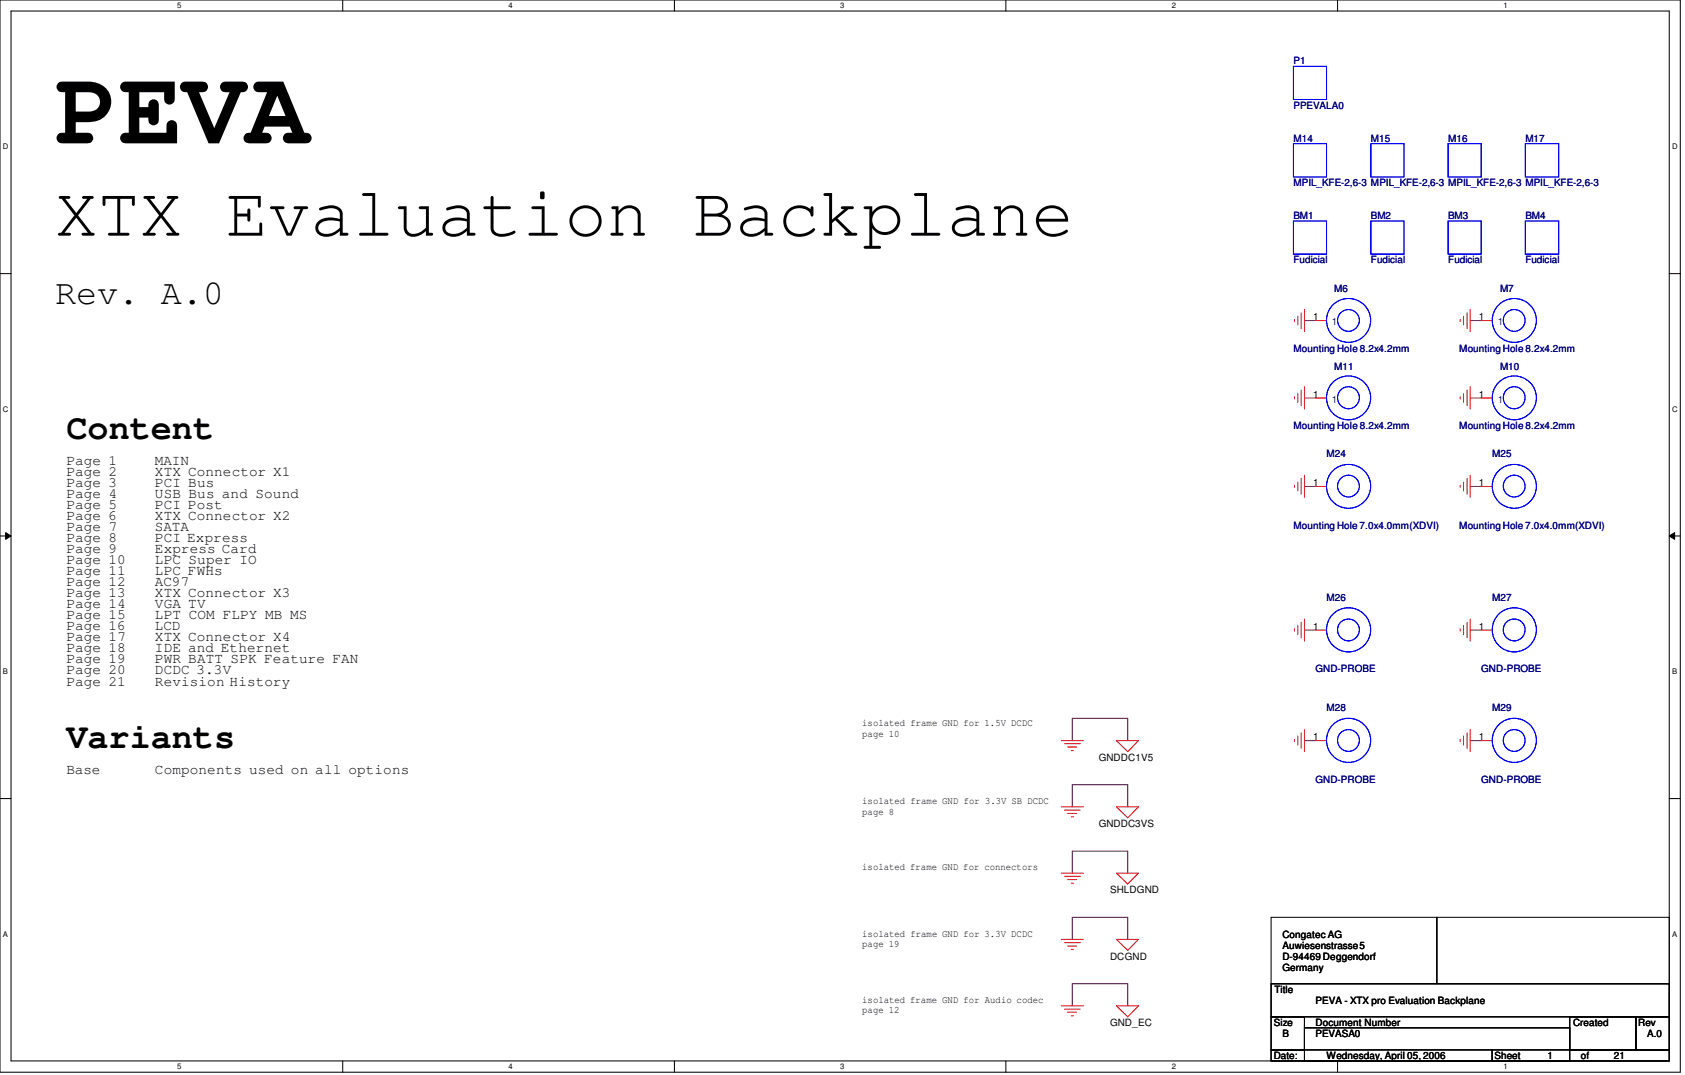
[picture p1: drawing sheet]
<svg xmlns="http://www.w3.org/2000/svg" width="278mm" height="177mm" viewBox="0 0 278 177" stroke-linecap="round" stroke-linejoin="round" font-family="sans-serif">
<defs><g id="words">
<text font-size="17.5" x="9.1" y="23.7">PEVA</text>
<text font-size="11.6" x="9.1" y="38.9">XTX Evaluation Backplane</text>
<g font-size="5.8">
<text x="9.1" y="50.2">Rev. A.0</text>
<text x="11" y="72.4">Content</text>
<text x="11" y="123.4">Variants</text>
</g>
<g font-size="2.4">
<text x="11" y="76.7">Page 1</text>
<text x="25.6" y="76.7">MAIN</text>
<text x="11" y="78.5">Page 2</text>
<text x="11" y="80.3">Page 3</text>
<text x="11" y="82.2">Page 4</text>
<text x="11" y="84">Page 5</text>
<text x="25.6" y="78.5">XTX Connector X1</text>
<text x="25.6" y="80.3">PCI Bus</text>
<text x="25.6" y="82.2">USB Bus and Sound</text>
<text x="25.6" y="84">PCI Post</text>
<text x="11" y="85.8">Page 6</text>
<text x="11" y="87.7">Page 7</text>
<text x="11" y="89.5">Page 8</text>
<text x="25.6" y="85.8">XTX Connector X2</text>
<text x="25.6" y="87.7">SATA</text>
<text x="25.6" y="89.5">PCI Express</text>
<text x="11" y="91.3">Page 9</text>
<text x="11" y="93.1">Page 10</text>
<text x="11" y="95">Page 11</text>
<text x="25.6" y="91.3">Express Card</text>
<text x="25.6" y="93.1">LPC Super IO</text>
<text x="25.6" y="95">LPC FWHs</text>
<text x="11" y="96.8">Page 12</text>
<text x="11" y="98.6">Page 13</text>
<text x="11" y="100.4">Page 14</text>
<text x="25.6" y="96.8">AC97</text>
<text x="25.6" y="98.6">XTX Connector X3</text>
<text x="25.6" y="100.4">VGA TV</text>
<text x="11" y="102.2">Page 15</text>
<text x="11" y="104.1">Page 16</text>
<text x="11" y="105.9">Page 17</text>
<text x="11" y="107.7">Page 18</text>
<text x="25.6" y="102.2">LPT COM FLPY MB MS</text>
<text x="25.6" y="105.9">XTX Connector X4</text>
<text x="25.6" y="107.7">IDE and Ethernet</text>
<text x="25.6" y="104.1">LCD</text>
<text x="11" y="109.5">Page 19</text>
<text x="11" y="111.3">Page 20</text>
<text x="11" y="113.2">Page 21</text>
<text x="25.6" y="109.5">PWR BATT SPK Feature FAN</text>
<text x="25.6" y="111.3">DCDC 3.3V</text>
<text x="25.6" y="113.2">Revision History</text>
<text x="11" y="127.8">Base</text>
<text x="25.6" y="127.8">Components used on all options</text>
</g>
<g font-size="1.7" fill="#000080">
<text x="213.4" y="10.6">P1</text>
<text x="213.4" y="17.9">PPEVALA0</text>
<text x="213.4" y="23.5">M14</text>
<text x="226.2" y="23.5">M15</text>
<text x="239" y="23.5">M16</text>
<text x="251.7" y="23.5">M17</text>
<text x="213.4" y="30.7">MPIL_KFE-2,6-3 MPIL_KFE-2,6-3 MPIL_KFE-2,6-3 MPIL_KFE-2,6-3</text>
<text x="213.4" y="36.2">BM1</text>
<text x="226.2" y="36.2">BM2</text>
<text x="239" y="36.2">BM3</text>
<text x="251.7" y="36.2">BM4</text>
<text x="213.4" y="43.5">Fudicial</text>
<text x="226.2" y="43.5">Fudicial</text>
<text x="239" y="43.5">Fudicial</text>
<text x="251.7" y="43.5">Fudicial</text>
<text x="220.2" y="48.3">M6</text>
<text x="247.5" y="48.3">M7</text>
<text x="213.4" y="58.1">Mounting Hole 8.2x4.2mm</text>
<text x="240.8" y="58.1">Mounting Hole 8.2x4.2mm</text>
<text x="220.2" y="61">M11</text>
<text x="247.5" y="61">M10</text>
<text x="213.4" y="70.9">Mounting Hole 8.2x4.2mm</text>
<text x="240.8" y="70.9">Mounting Hole 8.2x4.2mm</text>
<text x="218.9" y="75.4">M24</text>
<text x="246.3" y="75.4">M25</text>
<text x="213.4" y="87.3">Mounting Hole 7.0x4.0mm(XDVI)</text>
<text x="240.8" y="87.3">Mounting Hole 7.0x4.0mm(XDVI)</text>
<text x="218.9" y="99.1">M26</text>
<text x="246.3" y="99.1">M27</text>
<text x="217.1" y="111">GND-PROBE</text>
<text x="244.4" y="111">GND-PROBE</text>
<text x="218.9" y="117.4">M28</text>
<text x="246.3" y="117.4">M29</text>
<text x="217.1" y="129.2">GND-PROBE</text>
<text x="244.4" y="129.2">GND-PROBE</text>
</g>
<g font-size="1.7">
<text x="216.7" y="52.9">1</text>
<text x="244.1" y="52.9">1</text>
<text x="216.7" y="65.7">1</text>
<text x="244.1" y="65.7">1</text>
<text x="216.7" y="80.3">1</text>
<text x="244.1" y="80.3">1</text>
<text x="216.7" y="104">1</text>
<text x="244.1" y="104">1</text>
<text x="142.3" y="119.9">isolated frame GND for 1.5V DCDC</text>
<text x="142.3" y="121.7">page 10</text>
<text x="181.3" y="125.6">GNDDC1V5</text>
<text x="216.7" y="122.2">1</text>
<text x="244.1" y="122.2">1</text>
<text x="142.3" y="132.7">isolated frame GND for 3.3V SB DCDC</text>
<text x="142.3" y="134.5">page 8</text>
<text x="181.3" y="136.5">GNDDC3VS</text>
<text x="142.3" y="143.6">isolated frame GND for connectors</text>
<text x="183.2" y="147.4">SHLDGND</text>
<text x="142.3" y="154.6">isolated frame GND for 3.3V DCDC</text>
<text x="211.6" y="154.8">Congatec AG</text>
<text x="142.3" y="156.3">page 19</text>
<text x="183.2" y="158.4">DCGND</text>
<text x="211.6" y="156.6">Auwiesenstrasse 5</text>
<text x="211.6" y="158.4">D-94469 Deggendorf</text>
<text x="211.6" y="160.3">Germany</text>
<text x="142.3" y="165.5">isolated frame GND for Audio codec</text>
<text x="142.3" y="167.3">page 12</text>
<text x="210.3" y="163.9">Title</text>
<text x="217.1" y="165.7">PEVA - XTX pro Evaluation Backplane</text>
<text x="183.2" y="169.4">GND_EC</text>
<text x="210.2" y="169.4">Size</text>
<text x="211.6" y="171.2">B</text>
<text x="217.1" y="169.4">Document Number</text>
<text x="217.1" y="171.2">PEVASA0</text>
<text x="259.6" y="169.4">Created</text>
<text x="270.3" y="169.4">Rev</text>
<text x="271.8" y="171.2">A.0</text>
<text x="210.2" y="174.8">Date:</text>
<text x="218.9" y="174.8">Wednesday, April 05, 2006</text>
<text x="246.6" y="174.8">Sheet</text>
<text x="255.4" y="174.8">1</text>
<text x="260.9" y="174.8">of</text>
<text x="266.3" y="174.8">21</text>
</g>
<g font-size="1.7" fill="#004080">
<text x="219.8" y="53.7">1</text>
<text x="247.2" y="53.7">1</text>
<text x="219.8" y="66.5">1</text>
<text x="247.2" y="66.5">1</text>
</g>
<g font-size="1.3">
<text x="29.2" y="1.4">5</text>
<text x="83.9" y="1.4">4</text>
<text x="138.6" y="1.4">3</text>
<text x="193.4" y="1.4">2</text>
<text x="248.1" y="1.4">1</text>
<text x=".5" y="24.6">D</text>
<text x="275.9" y="24.6">D</text>
<text x=".5" y="68">C</text>
<text x="275.9" y="68">C</text>
<text x=".5" y="111.3">B</text>
<text x="275.9" y="111.3">B</text>
<text x=".5" y="154.6">A</text>
<text x="275.9" y="154.6">A</text>
<text x="29.2" y="176.5">5</text>
<text x="83.9" y="176.5">4</text>
<text x="138.6" y="176.5">3</text>
<text x="193.4" y="176.5">2</text>
<text x="248.1" y="176.5">1</text>
</g>
</g></defs>
<g fill="none" stroke="#000" stroke-width=".17">
<path d="M0 0h277.3v177h-277.3zM56.6 0v1.8M111.3 0v1.8M166 0v1.8M220.7 0v1.8M1.8 1.8h273.7v173.3h-273.7zM0 45.2h1.8M275.5 45.2h1.8M0 88.5h1.8M.9 87.9l.9 .6-.9 .5zM275.5 88.5l.8-.6v1.1zM275.5 88.5h1.8"/>
<path d="M0 131.8h1.8M275.5 131.8h1.8M209.8 151.4h65.7v11h-65.7zM237.1 151.4v11M56.6 175.1v1.9M111.3 175.1v1.9M166 175.1v1.9M209.8 162.4h65.7v5.4h-65.7zM209.8 167.8h5.5v5.5h-5.5zM209.8 173.3h36.4v1.8h-36.4zM215.3 169.7h43.7v5.4h-43.7zM220.7 175.1v1.9"/>
<path d="M246.2 173.3h29.3v1.8h-29.3zM259 167.8h10.9v5.5h-10.9zM269.9 167.8h5.6v5.5h-5.6z"/>
</g>
<path d="M.9 87.9l.9 .6-.9 .5zM275.5 88.5l.8-.6v1.1z" fill="#000"/>
<g fill="none" stroke="#800040" stroke-width=".17">
<path d="M215.3 52.9h1.8M242.6 52.9h1.8M215.3 65.7h1.8M242.6 65.7h1.8M215.3 80.3h1.8M242.6 80.3h1.8M215.3 104h1.8M242.6 104h1.8M176.9 122.3v-3.7h9.2v3.7M176.9 133.2v-3.7h9.2v3.7M215.3 122.3h1.8M242.6 122.3h1.8"/>
<path d="M176.9 144.1v-3.6h9.2v3.6M176.9 155.1v-3.7h9.2v3.7M176.9 166v-3.6h9.2v3.6"/>
</g>
<g fill="none" stroke="#f00" stroke-width=".17">
<path d="M213.6 52.7v.4M214.2 52.2v1.4M214.7 51.6v2.6M215.3 51.1v3.6M217.1 52.9h1.8M241 52.7v.4M241.5 52.2v1.4M242.1 51.6v2.6M242.6 51.1v3.6M244.4 52.9h1.8M213.6 65.5v.4M214.2 65v1.4"/>
<path d="M214.2 79.6v1.4M214.7 64.4v2.6M214.7 79v2.6M215.3 63.8v3.7M215.3 78.4v3.7M217.1 65.7h1.8M241 65.5v.4M241.5 65v1.4M241.5 79.6v1.4M242.1 64.4v2.6M242.1 79v2.6M242.6 63.8v3.7"/>
<path d="M242.6 78.4v3.7M244.4 65.7h1.8M213.6 80.1v.3M217.1 80.3h1.8M241 80.1v.3M244.4 80.3h1.8M213.6 103.8v.4M214.2 103.2v1.5M214.7 102.7v2.6M215.3 102.2v3.6M217.1 104h1.8M241 103.8v.4"/>
<path d="M241.5 103.2v1.5M242.1 102.7v2.6M242.6 102.2v3.6M244.4 104h1.8M175.1 133.2h3.7M175.1 122.3h3.7M175.7 133.7h2.6M175.7 122.8h2.6M176.2 134.3h1.5M176.2 123.3h1.5M176.8 134.8h.3M176.8 123.9h.3"/>
<path d="M184.2 133.2h3.7l-1.8 1.8zM184.2 122.3h3.7l-1.8 1.8zM213.6 122v.4M214.2 121.5v1.5M214.7 121v2.5M215.3 120.4v3.7M217.1 122.3h1.8M241 122v.4M241.5 121.5v1.5M242.1 121v2.5M242.6 120.4v3.7M244.4 122.3h1.8"/>
<path d="M175.1 155.1h3.7M175.1 144.1h3.7M175.7 155.6h2.6M175.7 144.6h2.6M176.2 156.2h1.5M176.2 145.2h1.5M176.8 156.7h.3M176.8 145.8h.3M184.2 155.1h3.7l-1.8 1.8zM184.2 144.1h3.7l-1.8 1.8zM175.1 166h3.7M175.7 166.6h2.6"/>
<path d="M176.2 167.1h1.5M176.8 167.7h.3M184.2 166h3.7l-1.8 1.8z"/>
</g>
<g fill="none" stroke="#00f" stroke-width=".17">
<path d="M213.4 11h5.5v5.4h-5.5zM213.4 36.5h5.5v5.5h-5.5zM213.4 23.7h5.5v5.5h-5.5zM226.2 36.5h5.5v5.5h-5.5zM226.2 23.7h5.5v5.5h-5.5zM239 23.7h5.4v5.5h-5.4zM239 36.5h5.4v5.5h-5.4zM251.7 36.5h5.5v5.5h-5.5zM251.7 23.7h5.5v5.5h-5.5z"/>
<circle cx="222.5" cy="52.9" r="1.79"/>
<circle cx="222.5" cy="52.9" r="3.6"/>
<circle cx="249.9" cy="52.9" r="1.79"/>
<circle cx="249.9" cy="52.9" r="3.6"/>
<circle cx="222.5" cy="65.7" r="1.81"/>
<circle cx="222.5" cy="65.7" r="3.6"/>
<circle cx="249.9" cy="65.7" r="1.81"/>
<circle cx="249.9" cy="65.7" r="3.6"/>
<circle cx="222.5" cy="80.2" r="1.79"/>
<circle cx="222.5" cy="80.3" r="3.6"/>
<circle cx="249.9" cy="80.2" r="1.79"/>
<circle cx="249.9" cy="80.3" r="3.6"/>
<circle cx="222.5" cy="104" r="1.8"/>
<circle cx="222.5" cy="104" r="3.6"/>
<circle cx="249.9" cy="104" r="1.8"/>
<circle cx="249.9" cy="104" r="3.6"/>
<circle cx="222.5" cy="122.2" r="1.8"/>
<circle cx="222.5" cy="122.2" r="3.6"/>
<circle cx="249.9" cy="122.2" r="1.8"/>
<circle cx="249.9" cy="122.2" r="3.6"/>
</g>
<use href="#words"/>
</svg>
